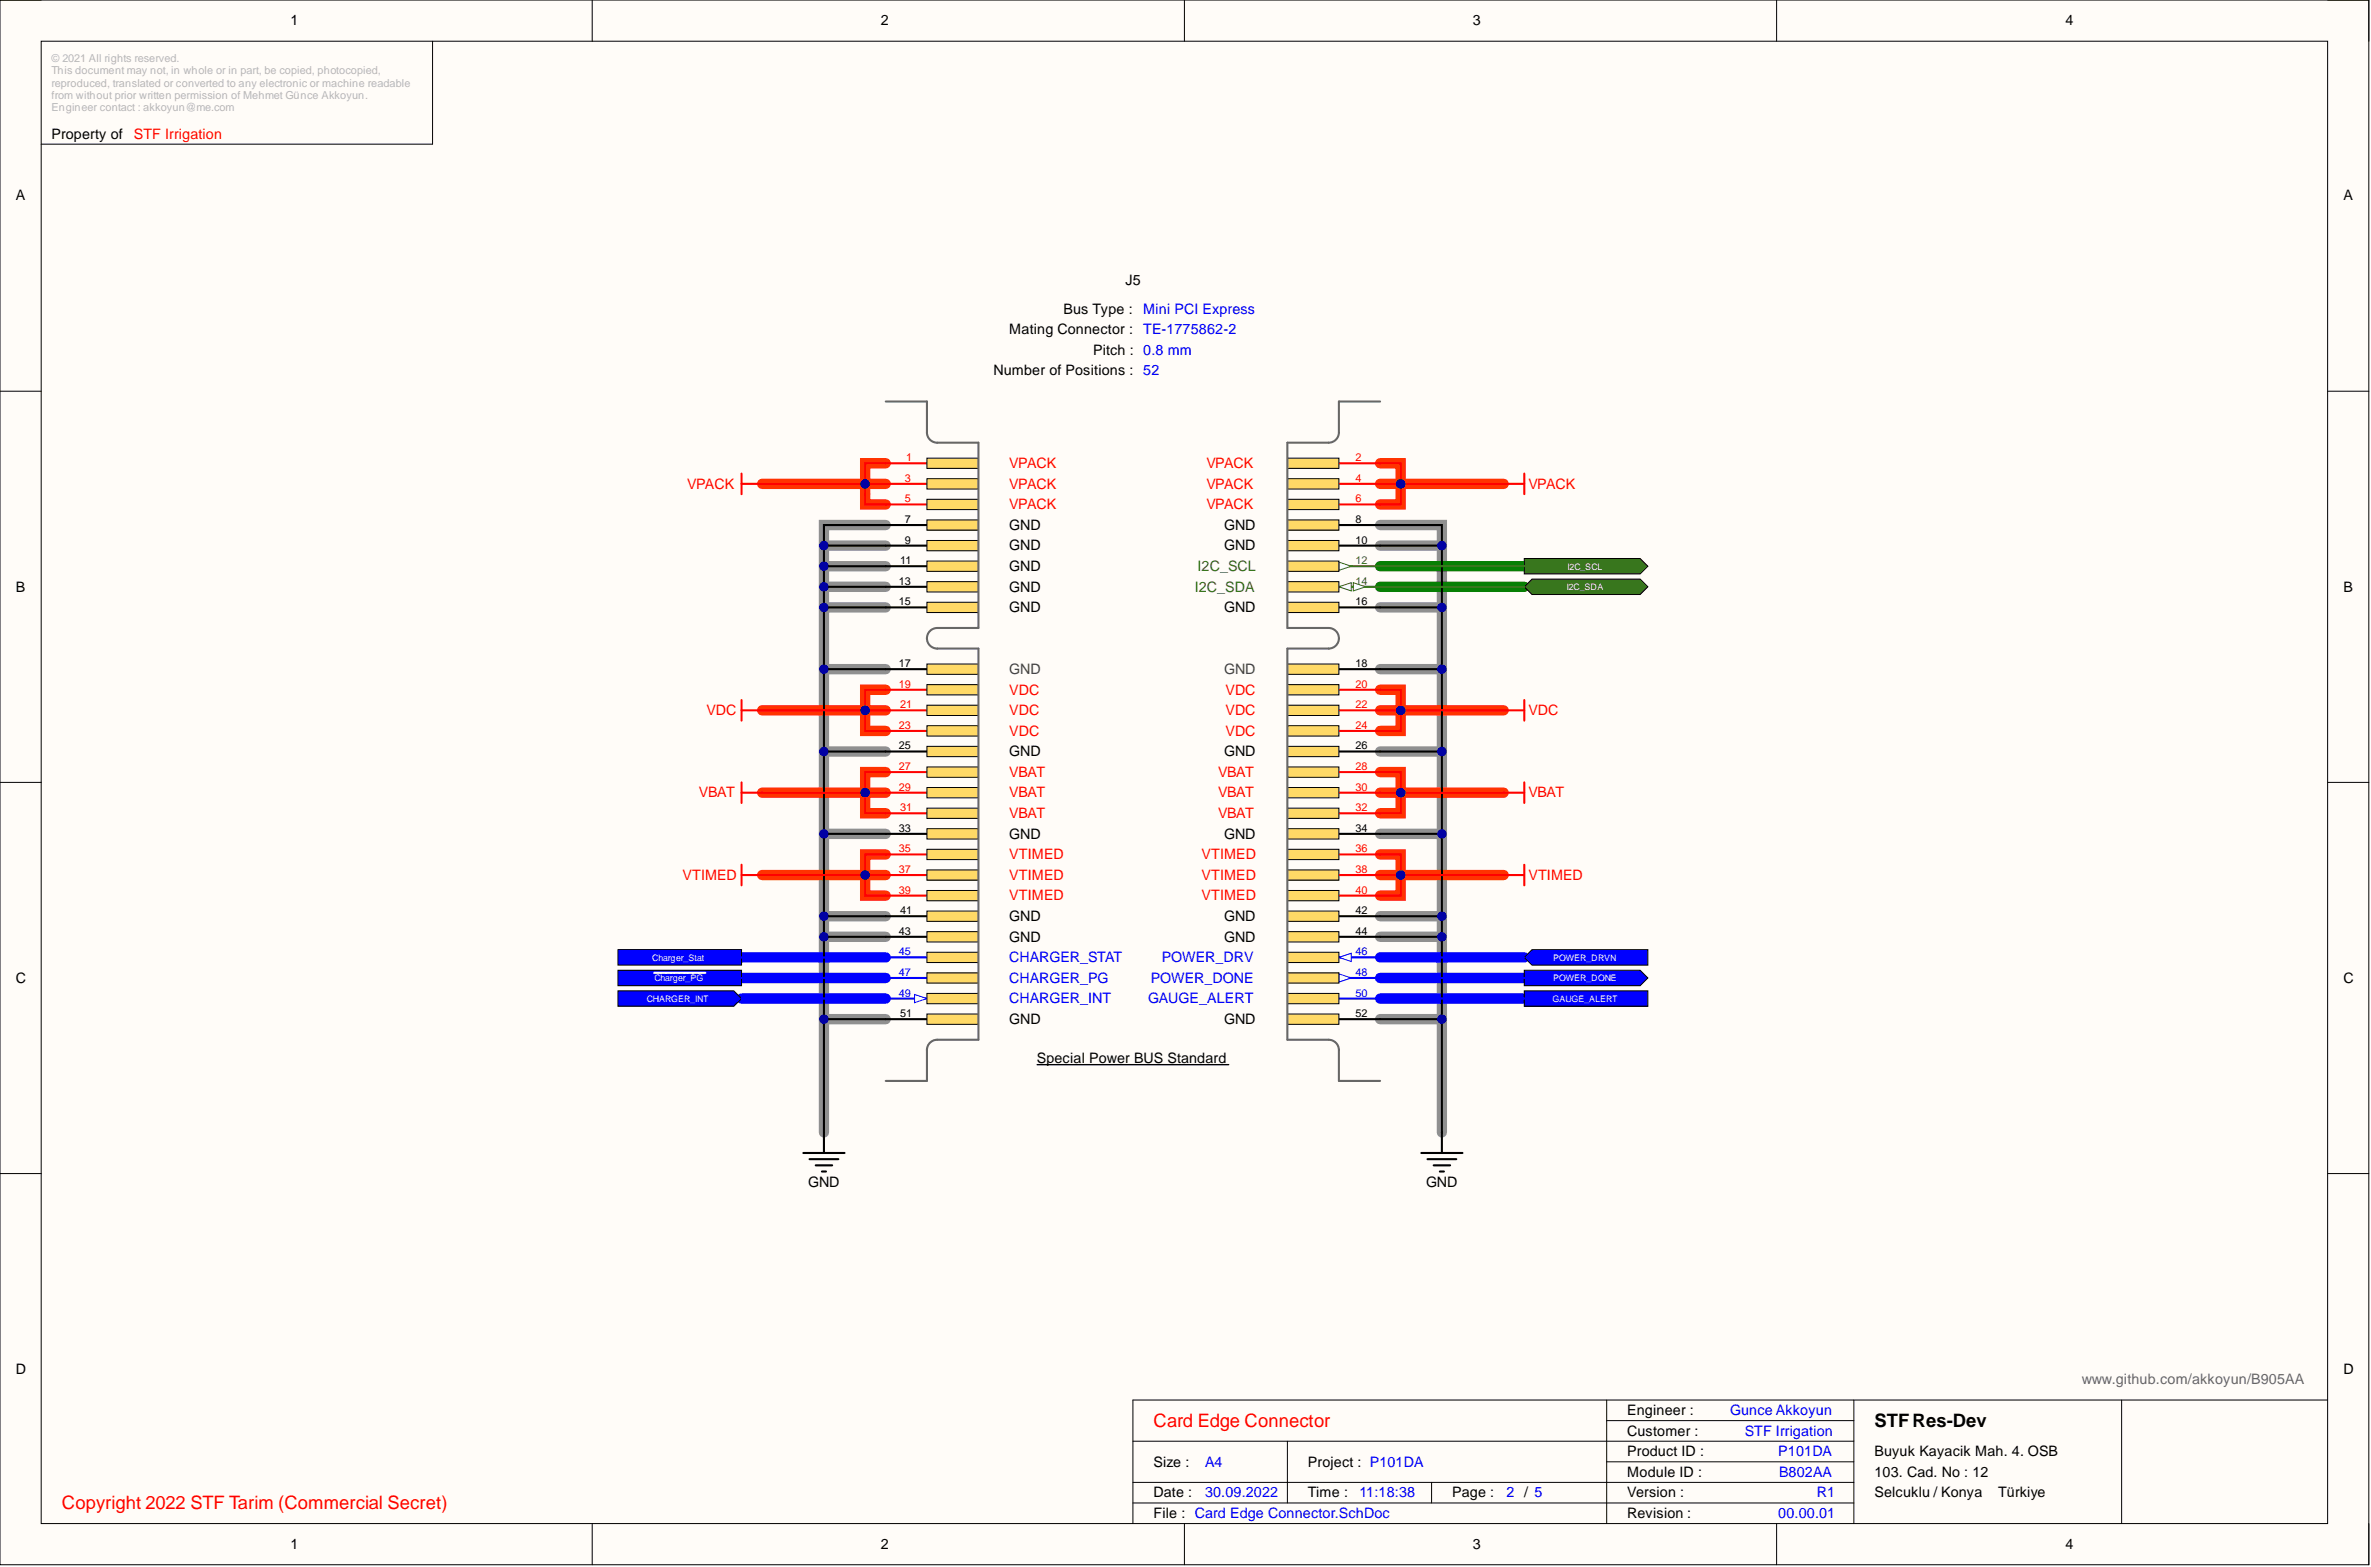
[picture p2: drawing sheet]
<svg xmlns="http://www.w3.org/2000/svg" width="292mm" height="193mm" viewBox="0 0 292 193" stroke-linecap="round" stroke-linejoin="round" font-family="sans-serif">
<defs><g id="words">
<g font-size="2.3" fill="#f00">
<text x="142.1" y="175.7">Card Edge Connector</text>
<text x="7.6" y="185.8">Copyright 2022 STF Tarim (Commercial Secret)</text>
</g>
<text font-size="2.3" x="230.9" y="175.7">STFRes-Dev</text>
<g font-size="1.8">
<text x="35.8" y="3.1">1</text>
<text x="108.5" y="3.1">2</text>
<text x="181.4" y="3.1">3</text>
<text x="254.4" y="3.1">4</text>
<text x="6.3" y="17.1">Property of</text>
<text x="1.9" y="24.7">A</text>
<text x="288.7" y="24.7">A</text>
<text x="138.6" y="35.1">J5</text>
<text x="124.3" y="41.2">Mating Connector :</text>
<text x="131" y="38.6">Bus Type :</text>
<text x="122.4" y="46.2">Number of Positions : 52</text>
<text x="134.7" y="43.7">Pitch : 0.8 mm</text>
<text x="124.3" y="65.2">GND</text>
<text x="150.8" y="65.2">GND</text>
<text x="124.3" y="67.8">GND</text>
<text x="124.3" y="70.3">GND</text>
<text x="150.8" y="67.8">GND</text>
<text x="1.9" y="72.9">B</text>
<text x="124.3" y="72.9">GND</text>
<text x="124.3" y="75.4">GND</text>
<text x="150.8" y="75.4">GND</text>
<text x="288.7" y="72.9">B</text>
<text x="124.3" y="93.1">GND</text>
<text x="150.8" y="93.1">GND</text>
<text x="124.3" y="103.3">GND</text>
<text x="150.8" y="103.3">GND</text>
<text x="124.3" y="113.4">GND</text>
<text x="150.8" y="113.4">GND</text>
<text x="124.3" y="116">GND</text>
<text x="150.8" y="116">GND</text>
<text x="1.9" y="121">C</text>
<text x="288.7" y="121">C</text>
<text x="124.3" y="126.1">GND</text>
<text x="127.7" y="130.9">Special Power BUS Standard</text>
<text x="150.8" y="126.1">GND</text>
<text x="99.6" y="146.1">GND</text>
<text x="175.7" y="146.1">GND</text>
<text x="1.9" y="169.2">D</text>
<text x="288.7" y="169.2">D</text>
<text x="200.5" y="174.3">Engineer :</text>
<text x="200.5" y="176.8">Customer :</text>
<text x="200.5" y="179.3">Product ID :</text>
<text x="230.9" y="179.3">Buyuk Kayacik Mah. 4. OSB</text>
<text x="142.1" y="184.4">Date :</text>
<text x="142.1" y="180.6">Size :</text>
<text x="161.1" y="184.4">Time :</text>
<text x="161.1" y="180.6">Project : P101DA</text>
<text x="178.9" y="184.4">Page :</text>
<text x="200.5" y="181.9">Module ID :</text>
<text x="200.5" y="184.4">Version :</text>
<text x="230.9" y="181.9">103. Cad. No : 12</text>
<text x="230.9" y="184.4">Selcuklu / Konya</text>
<text x="246.2" y="184.4">Türkiye</text>
<text x="35.8" y="190.7">1</text>
<text x="108.5" y="190.7">2</text>
<text x="142.1" y="186.9">File : Card Edge Connector.SchDoc</text>
<text x="181.4" y="190.7">3</text>
<text x="200.5" y="186.9">Revision :</text>
<text x="254.4" y="190.7">4</text>
</g>
<g font-size="1.8" fill="#f00">
<text x="16.5" y="17.1">STF Irrigation</text>
<text x="124.3" y="57.6">VPACK</text>
<text x="148.6" y="57.6">VPACK</text>
<text x="84.7" y="60.2">VPACK</text>
<text x="124.3" y="60.2">VPACK</text>
<text x="124.3" y="62.7">VPACK</text>
<text x="148.6" y="60.2">VPACK</text>
<text x="148.6" y="62.7">VPACK</text>
<text x="188.3" y="60.2">VPACK</text>
<text x="87" y="88.1">VDC</text>
<text x="124.3" y="85.5">VDC</text>
<text x="124.3" y="88.1">VDC</text>
<text x="151" y="85.5">VDC</text>
<text x="151" y="88.1">VDC</text>
<text x="188.3" y="88.1">VDC</text>
<text x="124.3" y="90.6">VDC</text>
<text x="124.3" y="95.7">VBAT</text>
<text x="150.1" y="95.7">VBAT</text>
<text x="151" y="90.6">VDC</text>
<text x="86.1" y="98.2">VBAT</text>
<text x="124.3" y="98.2">VBAT</text>
<text x="124.3" y="100.7">VBAT</text>
<text x="150.1" y="98.2">VBAT</text>
<text x="150.1" y="100.7">VBAT</text>
<text x="188.3" y="98.2">VBAT</text>
<text x="124.3" y="105.8">VTIMED</text>
<text x="148" y="105.8">VTIMED</text>
<text x="84.1" y="108.3">VTIMED</text>
<text x="124.3" y="110.9">VTIMED</text>
<text x="124.3" y="108.3">VTIMED</text>
<text x="148" y="108.3">VTIMED</text>
<text x="148" y="110.9">VTIMED</text>
<text x="188.3" y="108.3">VTIMED</text>
</g>
<g font-size="1.8" fill="#00f">
<text x="140.8" y="38.6">Mini PCI Express</text>
<text x="140.8" y="41.2">TE-1775862-2</text>
<text x="124.3" y="118.5">CHARGER_STAT</text>
<text x="143.1" y="118.5">POWER_DRV</text>
<text x="124.3" y="121">CHARGER_PG</text>
<text x="124.3" y="123.6">CHARGER_INT</text>
<text x="141.4" y="123.6">GAUGE_ALERT</text>
<text x="141.8" y="121">POWER_DONE</text>
<text x="213.2" y="174.3">Gunce Akkoyun</text>
<text x="214.9" y="176.8">STF Irrigation</text>
<text x="219.1" y="179.3">P101DA</text>
<text x="148.5" y="184.4">30.09.2022</text>
<text x="148.5" y="180.6">A4</text>
<text x="167.5" y="184.4">11:18:38</text>
<text x="185.6" y="184.4">2 / 5</text>
<text x="219.2" y="181.9">B802AA</text>
<text x="223.8" y="184.4">R1</text>
<text x="219.1" y="186.9">00.00.01</text>
</g>
<g font-size="1.8" fill="#38761d">
<text x="147.5" y="70.3">I2C_SCL</text>
<text x="147.2" y="72.9">I2C_SDA</text>
</g>
<g font-size="1.8" fill="#434343">
<text x="124.3" y="83">GND</text>
<text x="150.8" y="83">GND</text>
</g>
<text font-size="1.8" fill="#666" x="256.5" y="170.5">www.github.com/akkoyun/B905AA</text>
<g font-size="1.4" fill="#b7b7b7">
<text x="6.3" y="7.6">© 2021 All rights reserved.</text>
<text x="6.3" y="9.1">This document may not, in whole or in part, be copied, photocopied,</text>
<text x="6.3" y="10.7">reproduced, translated or converted to any electronic or machine readable</text>
<text x="6.3" y="12.2">from without prior written permission of Mehmet Günce Akkoyun.</text>
<text x="6.3" y="13.7">Engineer contact : akkoyun@me.com</text>
</g>
<g font-size="1.4" fill="#f00">
<text x="111.5" y="59.3">3</text>
<text x="111.7" y="56.8">1</text>
<text x="167" y="56.8">2</text>
<text x="167" y="59.3">4</text>
<text x="111.5" y="61.9">5</text>
<text x="167" y="61.9">6</text>
<text x="110.7" y="84.7">19</text>
<text x="110.7" y="89.8">23</text>
<text x="110.9" y="87.2">21</text>
<text x="167" y="84.7">20</text>
<text x="167" y="87.2">22</text>
<text x="167" y="89.8">24</text>
<text x="110.7" y="94.8">27</text>
<text x="167" y="94.8">28</text>
<text x="110.7" y="97.4">29</text>
<text x="110.9" y="99.9">31</text>
<text x="167" y="99.9">32</text>
<text x="167" y="97.4">30</text>
<text x="110.7" y="105">35</text>
<text x="110.7" y="107.5">37</text>
<text x="167" y="105">36</text>
<text x="167" y="107.5">38</text>
<text x="110.7" y="110">39</text>
<text x="167" y="110">40</text>
</g>
<g font-size="1.4">
<text x="111.5" y="64.4">7</text>
<text x="167" y="64.4">8</text>
<text x="110.9" y="69.5">11</text>
<text x="111.5" y="66.9">9</text>
<text x="167" y="66.9">10</text>
<text x="110.7" y="74.5">15</text>
<text x="110.7" y="72">13</text>
<text x="167" y="74.5">16</text>
<text x="110.7" y="82.2">17</text>
<text x="167" y="82.2">18</text>
<text x="110.7" y="92.3">25</text>
<text x="167" y="92.3">26</text>
<text x="110.7" y="102.4">33</text>
<text x="167" y="102.4">34</text>
<text x="110.9" y="112.6">41</text>
<text x="167" y="112.6">42</text>
<text x="110.7" y="115.1">43</text>
<text x="167" y="115.1">44</text>
<text x="110.9" y="125.3">51</text>
<text x="167" y="125.3">52</text>
</g>
<g font-size="1.4" fill="#38761d">
<text x="167" y="69.5">12</text>
<text x="167" y="72">14</text>
</g>
<g font-size="1.4" fill="#00f">
<text x="110.7" y="117.6">45</text>
<text x="167" y="117.6">46</text>
<text x="110.7" y="120.2">47</text>
<text x="110.7" y="122.7">49</text>
<text x="167" y="120.2">48</text>
<text x="167" y="122.7">50</text>
</g>
<g font-size="1.1" fill="#fff">
<text x="193.1" y="70.2">I2C_SCL</text>
<text x="193" y="72.7">I2C_SDA</text>
<text x="80.4" y="118.3">Charger_Stat</text>
<text x="191.3" y="118.3">POWER_DRVN</text>
<text x="79.7" y="123.4">CHARGER_INT</text>
<text x="80.6" y="120.9">Charger_PG</text>
<text x="191.3" y="123.4">GAUGE_ALERT</text>
<text x="191.3" y="120.9">POWER_DONE</text>
</g>
</g></defs>
<path d="M0 0h291.8v192.7h-291.8z" fill-rule="evenodd" fill="#fffcf8"/>
<path d="M0 0h291.8v192.7h-291.8z" fill="none" stroke="#000" stroke-width=".12"/>
<path d="M5.1 5.1h281.7v182.5h-281.7z" fill-rule="evenodd" fill="#fffcf8"/>
<g fill="none" stroke="#000" stroke-width=".12">
<path d="M0 0h5.1M5.1 5.1h281.7v182.5h-281.7zM53.3 5.1v12.7h-48.2M73 0v5.1M145.9 0v5.1M218.9 0v5.1M286.8 0h5v5.1M0 48.2h5.1M286.8 48.2h5M0 96.3h5.1M286.8 96.3h5M0 144.5h5.1"/>
<path d="M286.8 144.5h5M139.6 177.5h88.8M158.6 177.5v7.6M197.9 174.9h30.5M197.9 172.4v15.2M228.4 172.4v15.2M261.4 172.4v15.2M286.8 172.4h-147.2v15.2M73 187.6v5.1M139.6 182.6h88.8M139.6 185.1h88.8M145.9 187.6v5.1"/>
<path d="M176.4 182.6v2.5M197.9 180h30.5M218.9 187.6v5.1M291.8 187.6v5.1"/>
</g>
<g fill="none" stroke="#909090" stroke-width="1.3">
<path d="M101.5 67.2h7.6M101.5 69.7h7.6M101.5 72.3h7.6M101.5 74.8h7.6M109.1 64.7h-7.6v74.7M170 64.7h7.6v74.7M170 67.2h7.6M170 74.8h7.6M101.5 82.4h7.6M101.5 92.5h7.6M170 82.4h7.6M170 92.5h7.6"/>
<path d="M101.5 102.7h7.6M101.5 112.8h7.6M101.5 115.4h7.6M170 102.7h7.6M170 112.8h7.6M170 115.4h7.6M101.5 125.5h7.6M170 125.5h7.6"/>
</g>
<g fill="none" stroke="#f30" stroke-width="1.3">
<path d="M93.9 59.6h12.7v2.5h2.5M109.1 57.1h-2.5v2.5h2.5M170 59.6h15.2M170 57.1h2.6v5h-2.6M93.9 87.5h15.2M93.9 97.6h15.2M109.1 84.9h-2.5v5.1h2.5M109.1 95.1h-2.5v5.1h2.5M170 87.5h15.2M170 84.9h2.6v5.1h-2.6M170 97.6h15.2M170 95.1h2.6v5.1h-2.6"/>
<path d="M93.9 107.8h15.2M109.1 105.2h-2.5v5.1h2.5M170 107.8h15.2M170 105.2h2.6v5.1h-2.6"/>
</g>
<path d="M91.4 117.9h17.7M170 117.9h17.8M91.4 123h17.7M91.4 120.4h17.7M170 123h17.8M170 120.4h17.8" fill="none" stroke="#00f" stroke-width="1.3"/>
<path d="M170 69.7h17.8M170 72.3h17.8" fill="none" stroke="#008000" stroke-width="1.3"/>
<path d="M109.1 57.1h5.1" fill="none" stroke="#f00" stroke-width=".25"/>
<path d="M114.2 56.4h6.3v1.3h-6.3z" fill-rule="evenodd" fill="#ffd966"/>
<path d="M114.2 56.4h6.3v1.3h-6.3z" fill="none" stroke="#000" stroke-width=".12"/>
<path d="M109.1 67.2h5.1M109.1 74.8h5.1M109.1 64.7h5.1M109.1 69.7h5.1M109.1 72.3h5.1M109.1 82.4h5.1M109.1 92.5h5.1M109.1 102.7h5.1M109.1 112.8h5.1M109.1 115.4h5.1M109.1 125.5h5.1" fill="none" stroke="#000" stroke-width=".25"/>
<path d="M109.1 59.6h5.1M109.1 62.1h5.1M109.1 95.1h5.1M109.1 87.5h5.1M109.1 97.6h5.1M109.1 84.9h5.1M109.1 90h5.1M109.1 105.2h5.1M109.1 110.3h5.1M109.1 107.8h5.1M109.1 100.2h5.1" fill="none" stroke="#f00" stroke-width=".25"/>
<path d="M109.1 117.9h5.1M109.1 120.4h5.1M109.1 123h5.1" fill="none" stroke="#00f" stroke-width=".25"/>
<path d="M112.7 122.5l1.5 .5-1.5 .5z" fill="#f8fcff"/>
<path d="M112.7 122.5l1.5 .5-1.5 .5z" fill="none" stroke="#00f" stroke-width=".12"/>
<path d="M109.1 49.4h5.1v3.8a1.27 1.27 0 0 0 1.3 1.3h5" fill="none" stroke="#666" stroke-width=".25"/>
<path d="M114.2 59h6.3v1.2h-6.3z" fill-rule="evenodd" fill="#ffd966"/>
<path d="M114.2 59h6.3v1.2h-6.3z" fill="none" stroke="#000" stroke-width=".12"/>
<path d="M114.2 61.5h6.3v1.3h-6.3z" fill-rule="evenodd" fill="#ffd966"/>
<path d="M114.2 61.5h6.3v1.3h-6.3z" fill="none" stroke="#000" stroke-width=".12"/>
<path d="M114.2 64h6.3v1.3h-6.3z" fill-rule="evenodd" fill="#ffd966"/>
<path d="M114.2 64h6.3v1.3h-6.3z" fill="none" stroke="#000" stroke-width=".12"/>
<path d="M114.2 66.6h6.3v1.2h-6.3z" fill-rule="evenodd" fill="#ffd966"/>
<path d="M114.2 66.6h6.3v1.2h-6.3z" fill="none" stroke="#000" stroke-width=".12"/>
<path d="M114.2 69.1h6.3v1.3h-6.3z" fill-rule="evenodd" fill="#ffd966"/>
<path d="M114.2 69.1h6.3v1.3h-6.3z" fill="none" stroke="#000" stroke-width=".12"/>
<path d="M114.2 71.6h6.3v1.3h-6.3z" fill-rule="evenodd" fill="#ffd966"/>
<path d="M114.2 71.6h6.3v1.3h-6.3z" fill="none" stroke="#000" stroke-width=".12"/>
<path d="M114.2 74.2h6.3v1.2h-6.3z" fill-rule="evenodd" fill="#ffd966"/>
<path d="M114.2 74.2h6.3v1.2h-6.3z" fill="none" stroke="#000" stroke-width=".12"/>
<path d="M120.5 54.5v22.8h-5a1.27 1.27 0 0 0-1.3 1.3 1.27 1.27 0 0 0 1.3 1.3h5" fill="none" stroke="#666" stroke-width=".25"/>
<path d="M114.2 81.8h6.3v1.2h-6.3z" fill-rule="evenodd" fill="#ffd966"/>
<path d="M114.2 81.8h6.3v1.2h-6.3z" fill="none" stroke="#000" stroke-width=".12"/>
<path d="M114.2 84.3h6.3v1.3h-6.3z" fill-rule="evenodd" fill="#ffd966"/>
<path d="M114.2 84.3h6.3v1.3h-6.3z" fill="none" stroke="#000" stroke-width=".12"/>
<path d="M114.2 86.8h6.3v1.3h-6.3z" fill-rule="evenodd" fill="#ffd966"/>
<path d="M114.2 86.8h6.3v1.3h-6.3z" fill="none" stroke="#000" stroke-width=".12"/>
<path d="M114.2 89.4h6.3v1.2h-6.3z" fill-rule="evenodd" fill="#ffd966"/>
<path d="M114.2 89.4h6.3v1.2h-6.3z" fill="none" stroke="#000" stroke-width=".12"/>
<path d="M114.2 91.9h6.3v1.3h-6.3z" fill-rule="evenodd" fill="#ffd966"/>
<path d="M114.2 91.9h6.3v1.3h-6.3z" fill="none" stroke="#000" stroke-width=".12"/>
<path d="M114.2 94.4h6.3v1.3h-6.3z" fill-rule="evenodd" fill="#ffd966"/>
<path d="M114.2 94.4h6.3v1.3h-6.3z" fill="none" stroke="#000" stroke-width=".12"/>
<path d="M114.2 97h6.3v1.3h-6.3z" fill-rule="evenodd" fill="#ffd966"/>
<path d="M114.2 97h6.3v1.3h-6.3z" fill="none" stroke="#000" stroke-width=".12"/>
<path d="M114.2 99.5h6.3v1.3h-6.3z" fill-rule="evenodd" fill="#ffd966"/>
<path d="M114.2 99.5h6.3v1.3h-6.3z" fill="none" stroke="#000" stroke-width=".12"/>
<path d="M114.2 102.1h6.3v1.2h-6.3z" fill-rule="evenodd" fill="#ffd966"/>
<path d="M114.2 102.1h6.3v1.2h-6.3z" fill="none" stroke="#000" stroke-width=".12"/>
<path d="M114.2 104.6h6.3v1.3h-6.3z" fill-rule="evenodd" fill="#ffd966"/>
<path d="M114.2 104.6h6.3v1.3h-6.3z" fill="none" stroke="#000" stroke-width=".12"/>
<path d="M114.2 107.1h6.3v1.3h-6.3z" fill-rule="evenodd" fill="#ffd966"/>
<path d="M114.2 107.1h6.3v1.3h-6.3z" fill="none" stroke="#000" stroke-width=".12"/>
<path d="M114.2 109.7h6.3v1.2h-6.3z" fill-rule="evenodd" fill="#ffd966"/>
<path d="M114.2 109.7h6.3v1.2h-6.3z" fill="none" stroke="#000" stroke-width=".12"/>
<path d="M114.2 112.2h6.3v1.3h-6.3z" fill-rule="evenodd" fill="#ffd966"/>
<path d="M114.2 112.2h6.3v1.3h-6.3z" fill="none" stroke="#000" stroke-width=".12"/>
<path d="M114.2 114.7h6.3v1.3h-6.3z" fill-rule="evenodd" fill="#ffd966"/>
<path d="M114.2 114.7h6.3v1.3h-6.3z" fill="none" stroke="#000" stroke-width=".12"/>
<path d="M114.2 117.3h6.3v1.2h-6.3z" fill-rule="evenodd" fill="#ffd966"/>
<path d="M114.2 117.3h6.3v1.2h-6.3z" fill="none" stroke="#000" stroke-width=".12"/>
<path d="M114.2 119.8h6.3v1.3h-6.3z" fill-rule="evenodd" fill="#ffd966"/>
<path d="M114.2 119.8h6.3v1.3h-6.3z" fill="none" stroke="#000" stroke-width=".12"/>
<path d="M114.2 122.3h6.3v1.3h-6.3z" fill-rule="evenodd" fill="#ffd966"/>
<path d="M114.2 122.3h6.3v1.3h-6.3z" fill="none" stroke="#000" stroke-width=".12"/>
<path d="M120.5 128h-5a1.27 1.27 0 0 0-1.3 1.3v3.8h-5.1" fill="none" stroke="#666" stroke-width=".25"/>
<path d="M114.2 124.9h6.3v1.2h-6.3z" fill-rule="evenodd" fill="#ffd966"/>
<path d="M114.2 124.9h6.3v1.2h-6.3z" fill="none" stroke="#000" stroke-width=".12"/>
<path d="M120.5 79.9v48.1" fill="none" stroke="#666" stroke-width=".25"/>
<path d="M164.9 57.1h5.1M164.9 59.6h5.1M164.9 62.1h5.1M164.9 95.1h5.1M164.9 110.3h5.1M164.9 105.2h5.1M164.9 107.8h5.1" fill="none" stroke="#f00" stroke-width=".25"/>
<path d="M164.9 67.2h5.1M164.9 74.8h5.1M164.9 82.4h5.1M164.9 92.5h5.1M164.9 102.7h5.1M164.9 115.4h5.1" fill="none" stroke="#000" stroke-width=".25"/>
<path d="M164.9 117.9h5.1" fill="none" stroke="#00f" stroke-width=".25"/>
<path d="M164.9 117.9l1.6-.5v1z" fill="#f8fcff"/>
<path d="M164.9 117.9l1.6-.5v1z" fill="none" stroke="#00f" stroke-width=".12"/>
<path d="M164.9 100.2h5.1" fill="none" stroke="#f00" stroke-width=".25"/>
<path d="M164.9 120.4h5.1" fill="none" stroke="#00f" stroke-width=".25"/>
<path d="M164.9 119.9l1.6 .5-1.6 .5z" fill="#f8fcff"/>
<path d="M164.9 119.9l1.6 .5-1.6 .5z" fill="none" stroke="#00f" stroke-width=".12"/>
<path d="M164.9 97.6h5.1M164.9 84.9h5.1M164.9 87.5h5.1" fill="none" stroke="#f00" stroke-width=".25"/>
<path d="M164.9 112.8h5.1" fill="none" stroke="#000" stroke-width=".25"/>
<path d="M164.9 69.7h5.1" fill="none" stroke="#38761d" stroke-width=".25"/>
<path d="M164.9 69.2l1.6 .5-1.6 .5z" fill="#f8fcff"/>
<path d="M164.9 69.2l1.6 .5-1.6 .5z" fill="none" stroke="#38761d" stroke-width=".12"/>
<path d="M164.9 90h5.1" fill="none" stroke="#f00" stroke-width=".25"/>
<path d="M164.9 64.7h5.1M164.9 125.5h5.1" fill="none" stroke="#000" stroke-width=".25"/>
<path d="M164.9 72.3h5.1" fill="none" stroke="#38761d" stroke-width=".25"/>
<path d="M164.9 72.3l1.6-.5v1z" fill="#f8fcff"/>
<path d="M164.9 72.3l1.6-.5v1z" fill="none" stroke="#38761d" stroke-width=".12"/>
<path d="M166.7 71.8l1.5 .5-1.5 .5z" fill="#f8fcff"/>
<path d="M166.7 71.8l1.5 .5-1.5 .5z" fill="none" stroke="#38761d" stroke-width=".12"/>
<path d="M164.9 123h5.1" fill="none" stroke="#00f" stroke-width=".25"/>
<path d="M158.6 56.4h6.3v1.3h-6.3z" fill-rule="evenodd" fill="#ffd966"/>
<path d="M158.6 56.4h6.3v1.3h-6.3z" fill="none" stroke="#000" stroke-width=".12"/>
<path d="M158.6 59h6.3v1.2h-6.3z" fill-rule="evenodd" fill="#ffd966"/>
<path d="M158.6 59h6.3v1.2h-6.3z" fill="none" stroke="#000" stroke-width=".12"/>
<path d="M158.6 61.5h6.3v1.3h-6.3z" fill-rule="evenodd" fill="#ffd966"/>
<path d="M158.6 61.5h6.3v1.3h-6.3z" fill="none" stroke="#000" stroke-width=".12"/>
<path d="M158.6 64h6.3v1.3h-6.3z" fill-rule="evenodd" fill="#ffd966"/>
<path d="M158.6 64h6.3v1.3h-6.3z" fill="none" stroke="#000" stroke-width=".12"/>
<path d="M158.6 66.6h6.3v1.2h-6.3z" fill-rule="evenodd" fill="#ffd966"/>
<path d="M158.6 66.6h6.3v1.2h-6.3z" fill="none" stroke="#000" stroke-width=".12"/>
<path d="M158.6 69.1h6.3v1.3h-6.3z" fill-rule="evenodd" fill="#ffd966"/>
<path d="M158.6 69.1h6.3v1.3h-6.3z" fill="none" stroke="#000" stroke-width=".12"/>
<path d="M158.6 71.6h6.3v1.3h-6.3z" fill-rule="evenodd" fill="#ffd966"/>
<path d="M158.6 71.6h6.3v1.3h-6.3z" fill="none" stroke="#000" stroke-width=".12"/>
<path d="M158.6 74.2h6.3v1.2h-6.3z" fill-rule="evenodd" fill="#ffd966"/>
<path d="M158.6 74.2h6.3v1.2h-6.3z" fill="none" stroke="#000" stroke-width=".12"/>
<path d="M158.6 81.8h6.3v1.2h-6.3z" fill-rule="evenodd" fill="#ffd966"/>
<path d="M158.6 81.8h6.3v1.2h-6.3z" fill="none" stroke="#000" stroke-width=".12"/>
<path d="M158.6 84.3h6.3v1.3h-6.3z" fill-rule="evenodd" fill="#ffd966"/>
<path d="M158.6 84.3h6.3v1.3h-6.3z" fill="none" stroke="#000" stroke-width=".12"/>
<path d="M158.6 86.8h6.3v1.3h-6.3z" fill-rule="evenodd" fill="#ffd966"/>
<path d="M158.6 86.8h6.3v1.3h-6.3z" fill="none" stroke="#000" stroke-width=".12"/>
<path d="M158.6 89.4h6.3v1.2h-6.3z" fill-rule="evenodd" fill="#ffd966"/>
<path d="M158.6 89.4h6.3v1.2h-6.3z" fill="none" stroke="#000" stroke-width=".12"/>
<path d="M158.6 91.9h6.3v1.3h-6.3z" fill-rule="evenodd" fill="#ffd966"/>
<path d="M158.6 91.9h6.3v1.3h-6.3z" fill="none" stroke="#000" stroke-width=".12"/>
<path d="M158.6 94.4h6.3v1.3h-6.3z" fill-rule="evenodd" fill="#ffd966"/>
<path d="M158.6 94.4h6.3v1.3h-6.3z" fill="none" stroke="#000" stroke-width=".12"/>
<path d="M158.6 97h6.3v1.3h-6.3z" fill-rule="evenodd" fill="#ffd966"/>
<path d="M158.6 97h6.3v1.3h-6.3z" fill="none" stroke="#000" stroke-width=".12"/>
<path d="M158.6 99.5h6.3v1.3h-6.3z" fill-rule="evenodd" fill="#ffd966"/>
<path d="M158.6 99.5h6.3v1.3h-6.3z" fill="none" stroke="#000" stroke-width=".12"/>
<path d="M158.6 102.1h6.3v1.2h-6.3z" fill-rule="evenodd" fill="#ffd966"/>
<path d="M158.6 102.1h6.3v1.2h-6.3z" fill="none" stroke="#000" stroke-width=".12"/>
<path d="M158.6 104.6h6.3v1.3h-6.3z" fill-rule="evenodd" fill="#ffd966"/>
<path d="M158.6 104.6h6.3v1.3h-6.3z" fill="none" stroke="#000" stroke-width=".12"/>
<path d="M158.6 107.1h6.3v1.3h-6.3z" fill-rule="evenodd" fill="#ffd966"/>
<path d="M158.6 107.1h6.3v1.3h-6.3z" fill="none" stroke="#000" stroke-width=".12"/>
<path d="M158.6 109.7h6.3v1.2h-6.3z" fill-rule="evenodd" fill="#ffd966"/>
<path d="M158.6 109.7h6.3v1.2h-6.3z" fill="none" stroke="#000" stroke-width=".12"/>
<path d="M158.6 112.2h6.3v1.3h-6.3z" fill-rule="evenodd" fill="#ffd966"/>
<path d="M158.6 112.2h6.3v1.3h-6.3z" fill="none" stroke="#000" stroke-width=".12"/>
<path d="M158.6 114.7h6.3v1.3h-6.3z" fill-rule="evenodd" fill="#ffd966"/>
<path d="M158.6 114.7h6.3v1.3h-6.3z" fill="none" stroke="#000" stroke-width=".12"/>
<path d="M158.6 117.3h6.3v1.2h-6.3z" fill-rule="evenodd" fill="#ffd966"/>
<path d="M158.6 117.3h6.3v1.2h-6.3z" fill="none" stroke="#000" stroke-width=".12"/>
<path d="M158.6 119.8h6.3v1.3h-6.3z" fill-rule="evenodd" fill="#ffd966"/>
<path d="M158.6 119.8h6.3v1.3h-6.3z" fill="none" stroke="#000" stroke-width=".12"/>
<path d="M158.6 122.3h6.3v1.3h-6.3z" fill-rule="evenodd" fill="#ffd966"/>
<path d="M158.6 122.3h6.3v1.3h-6.3z" fill="none" stroke="#000" stroke-width=".12"/>
<path d="M158.6 124.9h6.3v1.2h-6.3z" fill-rule="evenodd" fill="#ffd966"/>
<path d="M158.6 124.9h6.3v1.2h-6.3z" fill="none" stroke="#000" stroke-width=".12"/>
<path d="M170 49.4h-5.1v3.8a1.26 1.26 0 0 1-1.2 1.3h-5.1v22.8h5.1a1.27 1.27 0 0 1 1.2 1.3 1.27 1.27 0 0 1-1.2 1.3h-5.1v48.1h5.1a1.27 1.27 0 0 1 1.2 1.3v3.8h5.1" fill="none" stroke="#666" stroke-width=".25"/>
<path d="M127.8 131.1h23.6" fill="none" stroke="#000" stroke-width=".17"/>
<path d="M101.5 139.4v2.6M177.6 139.4v2.6M99 142h5M99.7 142.7h3.6M100.5 143.5h2M101.3 144.3h.5M175.1 142h5.1M175.9 142.7h3.5M176.6 143.5h2.1M177.4 144.3h.5" fill="none" stroke="#000" stroke-width=".25"/>
<g fill="none" stroke="#f00" stroke-width=".25">
<path d="M91.4 58.3v2.6M91.4 59.6h2.5M185.2 59.6h2.6M187.8 58.3v2.6M91.4 86.2v2.5M91.4 96.3v2.6M91.4 87.5h2.5M91.4 97.6h2.5M185.2 87.5h2.6M185.2 97.6h2.6M187.8 86.2v2.5M187.8 96.3v2.6"/>
<path d="M91.4 106.5v2.5M91.4 107.8h2.5M185.2 107.8h2.6M187.8 106.5v2.5"/>
</g>
<path d="M187.8 122h15.2v1.9h-15.2z" fill-rule="evenodd" fill="#00f"/>
<path d="M187.8 122h15.2v1.9h-15.2z" fill="none" stroke="#000" stroke-width=".12"/>
<path d="M187.8 119.5h14.3l.9 .9-.9 1h-14.3z" fill-rule="evenodd" fill="#00f"/>
<path d="M187.8 119.5h14.3l.9 .9-.9 1h-14.3z" fill="none" stroke="#000" stroke-width=".12"/>
<path d="M187.8 117.9l.9-1h14.3v2h-14.3z" fill-rule="evenodd" fill="#00f"/>
<path d="M187.8 117.9l.9-1h14.3v2h-14.3z" fill="none" stroke="#000" stroke-width=".12"/>
<path d="M76.1 119.5h15.3v1.9h-15.3z" fill-rule="evenodd" fill="#00f"/>
<path d="M76.1 119.5h15.3v1.9h-15.3z" fill="none" stroke="#000" stroke-width=".12"/>
<path d="M80.6 119.8h6.3" fill="none" stroke="#fff" stroke-width=".25"/>
<path d="M76.1 116.9h15.3v2h-15.3z" fill-rule="evenodd" fill="#00f"/>
<path d="M76.1 116.9h15.3v2h-15.3z" fill="none" stroke="#000" stroke-width=".12"/>
<path d="M76.1 122h14.3l1 1-1 .9h-14.3z" fill-rule="evenodd" fill="#00f"/>
<path d="M76.1 122h14.3l1 1-1 .9h-14.3z" fill="none" stroke="#000" stroke-width=".12"/>
<path d="M187.8 68.8h14.3l.9 .9-.9 1h-14.3z" fill-rule="evenodd" fill="#38761d"/>
<path d="M187.8 68.8h14.3l.9 .9-.9 1h-14.3z" fill="none" stroke="#000" stroke-width=".12"/>
<path d="M187.8 72.3l.9-1h13.4l.9 1-.9 .9h-13.4z" fill-rule="evenodd" fill="#38761d"/>
<path d="M187.8 72.3l.9-1h13.4l.9 1-.9 .9h-13.4z" fill="none" stroke="#000" stroke-width=".12"/>
<path d="M109.1 64.7h-7.6v74.7" fill="none" stroke="#000" stroke-width=".25"/>
<circle cx="101.5" cy="67.2" r=".51" fill="#000080"/>
<circle cx="101.5" cy="67.2" r=".51" fill="none" stroke="#000080" stroke-width=".12"/>
<circle cx="101.5" cy="69.7" r=".51" fill="#000080"/>
<circle cx="101.5" cy="69.7" r=".51" fill="none" stroke="#000080" stroke-width=".12"/>
<circle cx="101.5" cy="72.3" r=".51" fill="#000080"/>
<circle cx="101.5" cy="72.3" r=".51" fill="none" stroke="#000080" stroke-width=".12"/>
<circle cx="101.5" cy="74.8" r=".51" fill="#000080"/>
<circle cx="101.5" cy="74.8" r=".51" fill="none" stroke="#000080" stroke-width=".12"/>
<circle cx="101.5" cy="82.4" r=".51" fill="#000080"/>
<circle cx="101.5" cy="82.4" r=".51" fill="none" stroke="#000080" stroke-width=".12"/>
<circle cx="101.5" cy="92.5" r=".51" fill="#000080"/>
<circle cx="101.5" cy="92.5" r=".51" fill="none" stroke="#000080" stroke-width=".12"/>
<circle cx="101.5" cy="102.7" r=".51" fill="#000080"/>
<circle cx="101.5" cy="102.7" r=".51" fill="none" stroke="#000080" stroke-width=".12"/>
<circle cx="101.5" cy="112.8" r=".51" fill="#000080"/>
<circle cx="101.5" cy="112.8" r=".51" fill="none" stroke="#000080" stroke-width=".12"/>
<circle cx="101.5" cy="115.4" r=".51" fill="#000080"/>
<circle cx="101.5" cy="115.4" r=".51" fill="none" stroke="#000080" stroke-width=".12"/>
<circle cx="101.5" cy="125.5" r=".51" fill="#000080"/>
<circle cx="101.5" cy="125.5" r=".51" fill="none" stroke="#000080" stroke-width=".12"/>
<path d="M101.5 67.2h7.6" fill="none" stroke="#000" stroke-width=".25"/>
<circle cx="101.5" cy="67.2" r=".51" fill="#000080"/>
<circle cx="101.5" cy="67.2" r=".51" fill="none" stroke="#000080" stroke-width=".12"/>
<path d="M101.5 69.7h7.6" fill="none" stroke="#000" stroke-width=".25"/>
<circle cx="101.5" cy="69.7" r=".51" fill="#000080"/>
<circle cx="101.5" cy="69.7" r=".51" fill="none" stroke="#000080" stroke-width=".12"/>
<path d="M101.5 72.3h7.6" fill="none" stroke="#000" stroke-width=".25"/>
<circle cx="101.5" cy="72.3" r=".51" fill="#000080"/>
<circle cx="101.5" cy="72.3" r=".51" fill="none" stroke="#000080" stroke-width=".12"/>
<path d="M101.5 74.8h7.6" fill="none" stroke="#000" stroke-width=".25"/>
<circle cx="101.5" cy="74.8" r=".51" fill="#000080"/>
<circle cx="101.5" cy="74.8" r=".51" fill="none" stroke="#000080" stroke-width=".12"/>
<path d="M101.5 82.4h7.6" fill="none" stroke="#000" stroke-width=".25"/>
<circle cx="101.5" cy="82.4" r=".51" fill="#000080"/>
<circle cx="101.5" cy="82.4" r=".51" fill="none" stroke="#000080" stroke-width=".12"/>
<path d="M101.5 92.5h7.6" fill="none" stroke="#000" stroke-width=".25"/>
<circle cx="101.5" cy="92.5" r=".51" fill="#000080"/>
<circle cx="101.5" cy="92.5" r=".51" fill="none" stroke="#000080" stroke-width=".12"/>
<path d="M101.5 102.7h7.6" fill="none" stroke="#000" stroke-width=".25"/>
<circle cx="101.5" cy="102.7" r=".51" fill="#000080"/>
<circle cx="101.5" cy="102.7" r=".51" fill="none" stroke="#000080" stroke-width=".12"/>
<path d="M101.5 112.8h7.6" fill="none" stroke="#000" stroke-width=".25"/>
<circle cx="101.5" cy="112.8" r=".51" fill="#000080"/>
<circle cx="101.5" cy="112.8" r=".51" fill="none" stroke="#000080" stroke-width=".12"/>
<path d="M101.5 115.4h7.6" fill="none" stroke="#000" stroke-width=".25"/>
<circle cx="101.5" cy="115.4" r=".51" fill="#000080"/>
<circle cx="101.5" cy="115.4" r=".51" fill="none" stroke="#000080" stroke-width=".12"/>
<path d="M101.5 125.5h7.6" fill="none" stroke="#000" stroke-width=".25"/>
<circle cx="101.5" cy="125.5" r=".51" fill="#000080"/>
<circle cx="101.5" cy="125.5" r=".51" fill="none" stroke="#000080" stroke-width=".12"/>
<path d="M170 64.7h7.6v74.7" fill="none" stroke="#000" stroke-width=".25"/>
<circle cx="177.6" cy="67.2" r=".51" fill="#000080"/>
<circle cx="177.6" cy="67.2" r=".51" fill="none" stroke="#000080" stroke-width=".12"/>
<circle cx="177.6" cy="74.8" r=".51" fill="#000080"/>
<circle cx="177.6" cy="74.8" r=".51" fill="none" stroke="#000080" stroke-width=".12"/>
<circle cx="177.6" cy="82.4" r=".51" fill="#000080"/>
<circle cx="177.6" cy="82.4" r=".51" fill="none" stroke="#000080" stroke-width=".12"/>
<circle cx="177.6" cy="92.5" r=".51" fill="#000080"/>
<circle cx="177.6" cy="92.5" r=".51" fill="none" stroke="#000080" stroke-width=".12"/>
<circle cx="177.6" cy="102.7" r=".51" fill="#000080"/>
<circle cx="177.6" cy="102.7" r=".51" fill="none" stroke="#000080" stroke-width=".12"/>
<circle cx="177.6" cy="112.8" r=".51" fill="#000080"/>
<circle cx="177.6" cy="112.8" r=".51" fill="none" stroke="#000080" stroke-width=".12"/>
<circle cx="177.6" cy="115.4" r=".51" fill="#000080"/>
<circle cx="177.6" cy="115.4" r=".51" fill="none" stroke="#000080" stroke-width=".12"/>
<circle cx="177.6" cy="125.5" r=".51" fill="#000080"/>
<circle cx="177.6" cy="125.5" r=".51" fill="none" stroke="#000080" stroke-width=".12"/>
<path d="M170 67.2h7.6" fill="none" stroke="#000" stroke-width=".25"/>
<circle cx="177.6" cy="67.2" r=".51" fill="#000080"/>
<circle cx="177.6" cy="67.2" r=".51" fill="none" stroke="#000080" stroke-width=".12"/>
<path d="M170 74.8h7.6" fill="none" stroke="#000" stroke-width=".25"/>
<circle cx="177.6" cy="74.8" r=".51" fill="#000080"/>
<circle cx="177.6" cy="74.8" r=".51" fill="none" stroke="#000080" stroke-width=".12"/>
<path d="M170 82.4h7.6" fill="none" stroke="#000" stroke-width=".25"/>
<circle cx="177.6" cy="82.4" r=".51" fill="#000080"/>
<circle cx="177.6" cy="82.4" r=".51" fill="none" stroke="#000080" stroke-width=".12"/>
<path d="M170 92.5h7.6" fill="none" stroke="#000" stroke-width=".25"/>
<circle cx="177.6" cy="92.5" r=".51" fill="#000080"/>
<circle cx="177.6" cy="92.5" r=".51" fill="none" stroke="#000080" stroke-width=".12"/>
<path d="M170 102.7h7.6" fill="none" stroke="#000" stroke-width=".25"/>
<circle cx="177.6" cy="102.7" r=".51" fill="#000080"/>
<circle cx="177.6" cy="102.7" r=".51" fill="none" stroke="#000080" stroke-width=".12"/>
<path d="M170 112.8h7.6" fill="none" stroke="#000" stroke-width=".25"/>
<circle cx="177.6" cy="112.8" r=".51" fill="#000080"/>
<circle cx="177.6" cy="112.8" r=".51" fill="none" stroke="#000080" stroke-width=".12"/>
<path d="M170 115.4h7.6" fill="none" stroke="#000" stroke-width=".25"/>
<circle cx="177.6" cy="115.4" r=".51" fill="#000080"/>
<circle cx="177.6" cy="115.4" r=".51" fill="none" stroke="#000080" stroke-width=".12"/>
<path d="M170 125.5h7.6" fill="none" stroke="#000" stroke-width=".25"/>
<circle cx="177.6" cy="125.5" r=".51" fill="#000080"/>
<circle cx="177.6" cy="125.5" r=".51" fill="none" stroke="#000080" stroke-width=".12"/>
<path d="M93.9 87.5h15.2" fill="none" stroke="#f00" stroke-width=".25"/>
<circle cx="106.6" cy="87.5" r=".51" fill="#000080"/>
<circle cx="106.6" cy="87.5" r=".51" fill="none" stroke="#000080" stroke-width=".12"/>
<path d="M109.1 84.9h-2.5v2.6" fill="none" stroke="#f00" stroke-width=".25"/>
<circle cx="106.6" cy="87.5" r=".51" fill="#000080"/>
<circle cx="106.6" cy="87.5" r=".51" fill="none" stroke="#000080" stroke-width=".12"/>
<path d="M106.6 87.5v2.5h2.5" fill="none" stroke="#f00" stroke-width=".25"/>
<circle cx="106.6" cy="87.5" r=".51" fill="#000080"/>
<circle cx="106.6" cy="87.5" r=".51" fill="none" stroke="#000080" stroke-width=".12"/>
<path d="M93.9 97.6h15.2" fill="none" stroke="#f00" stroke-width=".25"/>
<circle cx="106.6" cy="97.6" r=".51" fill="#000080"/>
<circle cx="106.6" cy="97.6" r=".51" fill="none" stroke="#000080" stroke-width=".12"/>
<path d="M109.1 95.1h-2.5v2.5" fill="none" stroke="#f00" stroke-width=".25"/>
<circle cx="106.6" cy="97.6" r=".51" fill="#000080"/>
<circle cx="106.6" cy="97.6" r=".51" fill="none" stroke="#000080" stroke-width=".12"/>
<path d="M106.6 97.6v2.6h2.5" fill="none" stroke="#f00" stroke-width=".25"/>
<circle cx="106.6" cy="97.6" r=".51" fill="#000080"/>
<circle cx="106.6" cy="97.6" r=".51" fill="none" stroke="#000080" stroke-width=".12"/>
<path d="M93.9 107.8h15.2" fill="none" stroke="#f00" stroke-width=".25"/>
<circle cx="106.6" cy="107.8" r=".51" fill="#000080"/>
<circle cx="106.6" cy="107.8" r=".51" fill="none" stroke="#000080" stroke-width=".12"/>
<path d="M109.1 105.2h-2.5v2.6" fill="none" stroke="#f00" stroke-width=".25"/>
<circle cx="106.6" cy="107.8" r=".51" fill="#000080"/>
<circle cx="106.6" cy="107.8" r=".51" fill="none" stroke="#000080" stroke-width=".12"/>
<path d="M106.6 107.8v2.5h2.5" fill="none" stroke="#f00" stroke-width=".25"/>
<circle cx="106.6" cy="107.8" r=".51" fill="#000080"/>
<circle cx="106.6" cy="107.8" r=".51" fill="none" stroke="#000080" stroke-width=".12"/>
<path d="M109.1 57.1h-2.5v2.5" fill="none" stroke="#f00" stroke-width=".25"/>
<circle cx="106.6" cy="59.6" r=".51" fill="#000080"/>
<circle cx="106.6" cy="59.6" r=".51" fill="none" stroke="#000080" stroke-width=".12"/>
<path d="M170 59.6h15.2" fill="none" stroke="#f00" stroke-width=".25"/>
<circle cx="172.6" cy="59.6" r=".51" fill="#000080"/>
<circle cx="172.6" cy="59.6" r=".51" fill="none" stroke="#000080" stroke-width=".12"/>
<path d="M172.6 59.6v2.5h-2.6" fill="none" stroke="#f00" stroke-width=".25"/>
<circle cx="172.6" cy="59.6" r=".51" fill="#000080"/>
<circle cx="172.6" cy="59.6" r=".51" fill="none" stroke="#000080" stroke-width=".12"/>
<path d="M170 57.1h2.6v2.5" fill="none" stroke="#f00" stroke-width=".25"/>
<circle cx="172.6" cy="59.6" r=".51" fill="#000080"/>
<circle cx="172.6" cy="59.6" r=".51" fill="none" stroke="#000080" stroke-width=".12"/>
<path d="M170 87.5h15.2" fill="none" stroke="#f00" stroke-width=".25"/>
<circle cx="172.6" cy="87.5" r=".51" fill="#000080"/>
<circle cx="172.6" cy="87.5" r=".51" fill="none" stroke="#000080" stroke-width=".12"/>
<path d="M172.6 87.5v2.5h-2.6" fill="none" stroke="#f00" stroke-width=".25"/>
<circle cx="172.6" cy="87.5" r=".51" fill="#000080"/>
<circle cx="172.6" cy="87.5" r=".51" fill="none" stroke="#000080" stroke-width=".12"/>
<path d="M170 84.9h2.6v2.6" fill="none" stroke="#f00" stroke-width=".25"/>
<circle cx="172.6" cy="87.5" r=".51" fill="#000080"/>
<circle cx="172.6" cy="87.5" r=".51" fill="none" stroke="#000080" stroke-width=".12"/>
<path d="M170 97.6h15.2" fill="none" stroke="#f00" stroke-width=".25"/>
<circle cx="172.6" cy="97.6" r=".51" fill="#000080"/>
<circle cx="172.6" cy="97.6" r=".51" fill="none" stroke="#000080" stroke-width=".12"/>
<path d="M172.6 97.6v2.6h-2.6" fill="none" stroke="#f00" stroke-width=".25"/>
<circle cx="172.6" cy="97.6" r=".51" fill="#000080"/>
<circle cx="172.6" cy="97.6" r=".51" fill="none" stroke="#000080" stroke-width=".12"/>
<path d="M170 95.1h2.6v2.5" fill="none" stroke="#f00" stroke-width=".25"/>
<circle cx="172.6" cy="97.6" r=".51" fill="#000080"/>
<circle cx="172.6" cy="97.6" r=".51" fill="none" stroke="#000080" stroke-width=".12"/>
<path d="M170 107.8h15.2" fill="none" stroke="#f00" stroke-width=".25"/>
<circle cx="172.6" cy="107.8" r=".51" fill="#000080"/>
<circle cx="172.6" cy="107.8" r=".51" fill="none" stroke="#000080" stroke-width=".12"/>
<path d="M172.6 107.8v2.5h-2.6" fill="none" stroke="#f00" stroke-width=".25"/>
<circle cx="172.6" cy="107.8" r=".51" fill="#000080"/>
<circle cx="172.6" cy="107.8" r=".51" fill="none" stroke="#000080" stroke-width=".12"/>
<path d="M170 105.2h2.6v2.6" fill="none" stroke="#f00" stroke-width=".25"/>
<circle cx="172.6" cy="107.8" r=".51" fill="#000080"/>
<circle cx="172.6" cy="107.8" r=".51" fill="none" stroke="#000080" stroke-width=".12"/>
<path d="M91.4 117.9h17.7M170 117.9h17.8M91.4 123h17.7M91.4 120.4h17.7M170 123h17.8M170 120.4h17.8" fill="none" stroke="#00f" stroke-width=".25"/>
<path d="M170 69.7h17.8M170 72.3h17.8" fill="none" stroke="#38761d" stroke-width=".25"/>
<path d="M93.9 59.6h12.7v1.3" fill="none" stroke="#f00" stroke-width=".25"/>
<circle cx="106.6" cy="59.6" r=".51" fill="#000080"/>
<circle cx="106.6" cy="59.6" r=".51" fill="none" stroke="#000080" stroke-width=".12"/>
<path d="M106.6 59.6h2.5" fill="none" stroke="#f00" stroke-width=".25"/>
<circle cx="106.6" cy="59.6" r=".51" fill="#000080"/>
<circle cx="106.6" cy="59.6" r=".51" fill="none" stroke="#000080" stroke-width=".12"/>
<path d="M106.6 60.9v1.2h2.5" fill="none" stroke="#f00" stroke-width=".25"/>
<use href="#words"/>
</svg>
